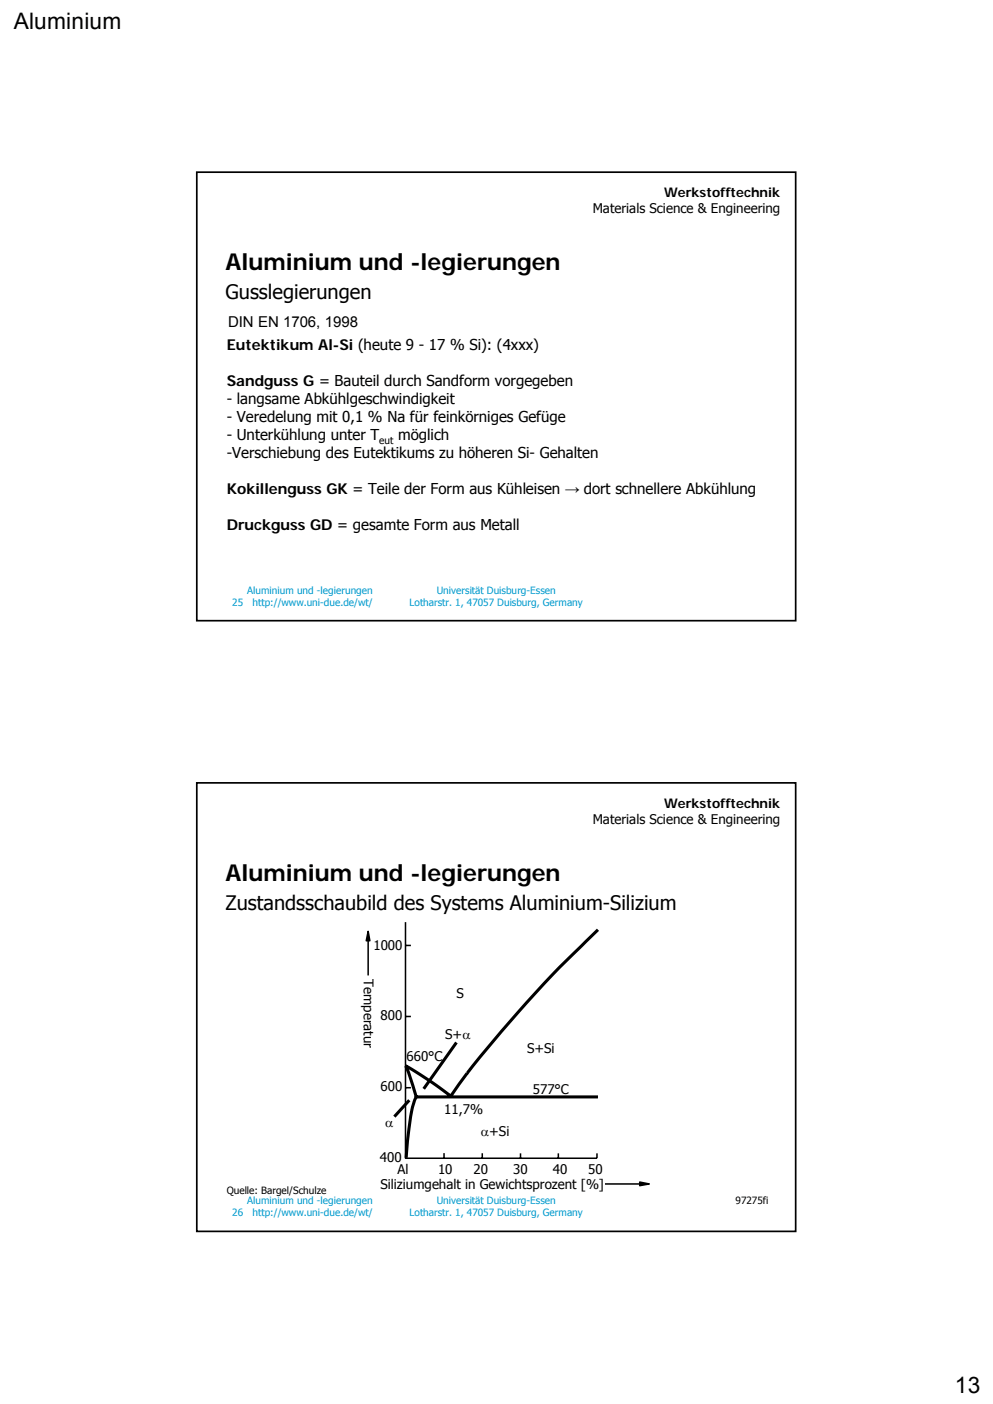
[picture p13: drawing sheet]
<svg xmlns="http://www.w3.org/2000/svg" width="210mm" height="297mm" viewBox="0 0 210 297" stroke-linecap="round" stroke-linejoin="round" font-family="sans-serif">
<defs><g id="words">
<g font-size="4.9">
<text x="47.7" y="57.1">Aluminium und -legierungen</text>
<text x="47.7" y="186.3">Aluminium und -legierungen</text>
</g>
<g font-size="4.8">
<text x="2.9" y="6.1">Aluminium</text>
<text x="201.9" y="294.8">13</text>
</g>
<g font-size="4.2">
<text x="47.7" y="63.3">Gusslegierungen</text>
<text x="47.7" y="192.5">Zustandsschaubild des Systems Aluminium-Silizium</text>
</g>
<g font-size="3.2">
<text x="48.2" y="69.1">DIN EN 1706, 1998</text>
<text x="47.9" y="74">Eutektikum Al-Si (heute 9 - 17 % Si): (4xxx)</text>
<text x="47.9" y="81.7">Sandguss G = Bauteil durch Sandform vorgegeben</text>
<text x="47.9" y="85.5">- langsame Abkühlgeschwindigkeit</text>
<text x="47.9" y="89.3">- Veredelung mit 0,1 % Na für feinkörniges Gefüge</text>
<text x="47.9" y="93.1">- Unterkühlung unter T</text>
<text x="84.2" y="93.1">möglich</text>
<text x="47.9" y="96.9">-Verschiebung des Eutektikums zu höheren Si- Gehalten</text>
<text x="47.9" y="104.5">Kokillenguss GK = Teile der Form aus Kühleisen → dort schnellere Abkühlung</text>
<text x="47.9" y="112.2">Druckguss GD = gesamte Form aus Metall</text>
</g>
<g font-size="2.8">
<text x="140.4" y="41.7">Werkstofftechnik</text>
<text x="125.3" y="45.1">Materials Science &amp; Engineering</text>
<text x="140.4" y="170.9">Werkstofftechnik</text>
<text x="125.3" y="174.3">Materials Science &amp; Engineering</text>
<text x="79" y="200.9">1000</text>
<text x="76.9" y="207.2" transform="rotate(90 76.9 207.2)">Temperatur</text>
<text x="80.5" y="215.9">800</text>
<text x="96.5" y="211.2">S</text>
<text x="94.1" y="219.9">S+α</text>
<text x="85.9" y="224.4">660°C</text>
<text x="111.4" y="222.8">S+Si</text>
<text x="80.5" y="230.9">600</text>
<text x="112.6" y="231.4">577°C</text>
<text x="81.5" y="238.4">α</text>
<text x="93.9" y="235.6">11,7%</text>
<text x="80.3" y="245.9">400</text>
<text x="101.7" y="240.3">α+Si</text>
<text x="80.5" y="251.5">Siliziumgehalt in Gewichtsprozent [%]</text>
<text x="84.1" y="248.5">Al</text>
<text x="92.6" y="248.5">10</text>
<text x="100.1" y="248.5">20</text>
<text x="108.5" y="248.5">30</text>
<text x="116.9" y="248.5">40</text>
<text x="124.4" y="248.5">50</text>
</g>
<g font-size="2.1">
<text x="80.2" y="94">eut</text>
<text x="47.9" y="252.7">Quelle: Bargel/Schulze</text>
<text x="155.6" y="254.7">97275fi</text>
</g>
<g font-size="2.1" fill="#009acc">
<text x="52.3" y="125.6">Aluminium und -legierungen</text>
<text x="92.4" y="125.6">Universität Duisburg-Essen</text>
<text x="49.1" y="128.2">25</text>
<text x="53.4" y="128.2">http://www.uni-due.de/wt/</text>
<text x="86.6" y="128.2">Lotharstr. 1, 47057 Duisburg, Germany</text>
<text x="49.1" y="257.4">26</text>
<text x="52.3" y="254.8">Aluminium und -legierungen</text>
<text x="53.4" y="257.4">http://www.uni-due.de/wt/</text>
<text x="86.6" y="257.4">Lotharstr. 1, 47057 Duisburg, Germany</text>
<text x="92.4" y="254.8">Universität Duisburg-Essen</text>
</g>
</g></defs>
<path d="M41.6 36.4h126.7v94.9h-126.7z" fill="none" stroke="#000" stroke-width=".36"/>
<path d="M41.4 165.5h127v95.2h-127z" fill="#fff"/>
<path d="M77.9 197l.3 2h-.8zM77.9 197.1v9.3M85.7 195.1v49.9h40.5v-1M85.7 215.1h1.2M85.7 200h1.2M85.7 230.1h1.2M93.9 244v1M102 244v1M110.1 244v1.1M118.1 244v1M127.9 250.5h9.3M135.3 250.1l2 .4-2 .3z" fill="none" stroke="#000" stroke-width=".32"/>
<path d="M126.4 196.7l-3.2 3.2a239.8 239.8 0 0 0-27.4 31.4l-.4 .6M85.7 225.5l.7 1.5 1.6 5.1a30.9 30.9 0 0 0-1.8 9.4l-.3 3.4M85.7 225.5l5.7 3.6 4.1 3M86.6 232.8l-3.2 3.4M88 232.1h38.4M96.5 220.6l-6.9 9.8" fill="none" stroke="#000" stroke-width=".65" stroke-linecap="butt"/>
<path d="M77.9 197l.3 2h-.8zM135.3 250.1l2 .4-2 .3z" fill="#000"/>
<path d="M41.6 165.6h126.7v94.9h-126.7z" fill="none" stroke="#000" stroke-width=".36"/>
<use href="#words"/>
</svg>
